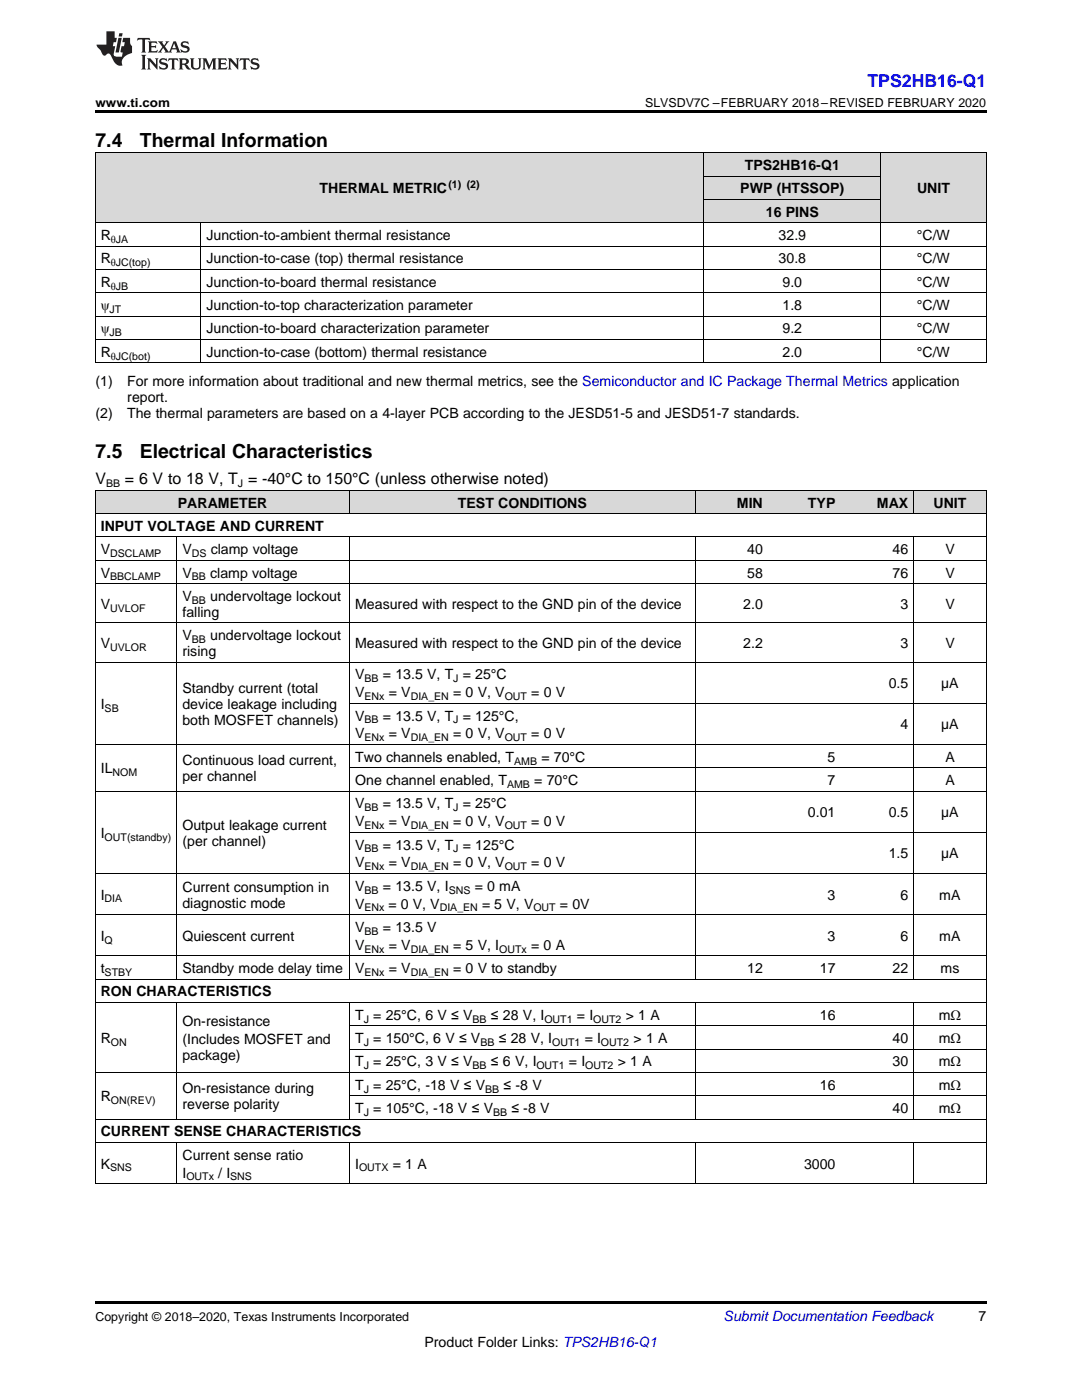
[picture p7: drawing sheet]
<svg xmlns="http://www.w3.org/2000/svg" width="216mm" height="279mm" viewBox="0 0 216 279" stroke-linecap="round" stroke-linejoin="round" font-family="sans-serif">
<defs><g id="words">
<g font-size="3.9">
<text x="19" y="29.3">7.4</text>
<text x="27.9" y="29.3">Thermal Information</text>
<text x="19" y="91.5">7.5</text>
<text x="27.9" y="91.5">Electrical Characteristics</text>
</g>
<text font-size="3.5" fill="#00f" x="173.1" y="17.3">TPS2HB16-Q1</text>
<g font-size="3.2">
<text x="19" y="96.6">V</text>
<text x="24.9" y="96.6">= 6 V to 18 V, T = -40°C to 150°C (unless otherwise noted)</text>
</g>
<g font-size="2.8">
<text x="148.6" y="33.9">TPS2HB16-Q1</text>
<text x="63.8" y="38.6">THERMAL METRIC</text>
<text x="147.7" y="38.6">PWP (HTSSOP)</text>
<text x="183" y="38.6">UNIT</text>
<text x="20.1" y="47.9">R</text>
<text x="41.2" y="47.9">Junction-to-ambient thermal resistance</text>
<text x="152.8" y="43.3">16 PINS</text>
<text x="155.4" y="47.9">32.9</text>
<text x="183" y="47.9">°C/W</text>
<text x="20.1" y="52.6">R</text>
<text x="41.2" y="52.6">Junction-to-case (top) thermal resistance</text>
<text x="155.4" y="52.6">30.8</text>
<text x="183" y="52.6">°C/W</text>
<text x="20.1" y="57.2">R</text>
<text x="41.2" y="57.2">Junction-to-board thermal resistance</text>
<text x="156.1" y="57.2">9.0</text>
<text x="183" y="57.2">°C/W</text>
<text x="20.1" y="61.9">ψ</text>
<text x="41.2" y="61.9">Junction-to-top characterization parameter</text>
<text x="156.1" y="61.9">1.8</text>
<text x="183" y="61.9">°C/W</text>
<text x="20.1" y="66.5">ψ</text>
<text x="20.1" y="71.2">R</text>
<text x="41.2" y="66.5">Junction-to-board characterization parameter</text>
<text x="41.2" y="71.2">Junction-to-case (bottom) thermal resistance</text>
<text x="156.1" y="66.5">9.2</text>
<text x="156.1" y="71.2">2.0</text>
<text x="183" y="66.5">°C/W</text>
<text x="183" y="71.2">°C/W</text>
<text x="19" y="77">(1)</text>
<text x="25.4" y="77">For more information about traditional and new thermal metrics, see the Semiconductor and IC Package Thermal Metrics application</text>
<text x="19" y="83.4">(2)</text>
<text x="25.4" y="83.4">The thermal parameters are based on a 4-layer PCB according to the JESD51-5 and JESD51-7 standards.</text>
<text x="25.4" y="80.2">report.</text>
<text x="35.5" y="101.3">PARAMETER</text>
<text x="91.4" y="101.3">TEST CONDITIONS</text>
<text x="147" y="101.3">MIN</text>
<text x="161.2" y="101.3">TYP</text>
<text x="175" y="101.3">MAX</text>
<text x="186.3" y="101.3">UNIT</text>
<text x="20.1" y="105.9">INPUT VOLTAGE AND CURRENT</text>
<text x="20.1" y="110.6">V</text>
<text x="36.4" y="110.6">V</text>
<text x="42.1" y="110.6">clamp voltage</text>
<text x="149.1" y="110.6">40</text>
<text x="178.1" y="110.6">46</text>
<text x="188.6" y="110.6">V</text>
<text x="20.1" y="115.3">V</text>
<text x="36.4" y="115.3">V</text>
<text x="36.4" y="119.9">V</text>
<text x="41.9" y="115.3">clamp voltage</text>
<text x="41.9" y="119.9">undervoltage lockout</text>
<text x="149.1" y="115.3">58</text>
<text x="178.1" y="115.3">76</text>
<text x="188.6" y="115.3">V</text>
<text x="20.1" y="121.5">V</text>
<text x="36.4" y="123.1">falling</text>
<text x="70.9" y="121.5">Measured with respect to the GND pin of the device</text>
<text x="148.3" y="121.5">2.0</text>
<text x="179.7" y="121.5">3</text>
<text x="188.6" y="121.5">V</text>
<text x="20.1" y="129.3">V</text>
<text x="36.4" y="127.7">V</text>
<text x="36.4" y="130.9">rising</text>
<text x="41.9" y="127.7">undervoltage lockout</text>
<text x="70.9" y="129.3">Measured with respect to the GND pin of the device</text>
<text x="148.3" y="129.3">2.2</text>
<text x="179.7" y="129.3">3</text>
<text x="188.6" y="129.3">V</text>
<text x="70.9" y="135.6">V</text>
<text x="76.4" y="135.6">= 13.5 V, T = 25°C</text>
<text x="177.3" y="137.3">0.5</text>
<text x="187.8" y="137.3">µA</text>
<text x="20.1" y="141.5">I</text>
<text x="36.4" y="138.3">Standby current (total</text>
<text x="36.4" y="141.5">device leakage including</text>
<text x="70.9" y="139.1">V</text>
<text x="70.9" y="143.8">V</text>
<text x="76.4" y="143.8">= 13.5 V, T = 125°C,</text>
<text x="77.6" y="139.1">= V</text>
<text x="90.4" y="139.1">= 0 V, V</text>
<text x="106" y="139.1">= 0 V</text>
<text x="36.4" y="144.6">both MOSFET channels)</text>
<text x="70.9" y="147.4">V</text>
<text x="77.6" y="147.4">= V</text>
<text x="90.4" y="147.4">= 0 V, V</text>
<text x="106" y="147.4">= 0 V</text>
<text x="179.7" y="145.6">4</text>
<text x="187.8" y="145.6">µA</text>
<text x="20.1" y="154.3">IL</text>
<text x="36.4" y="152.8">Continuous load current,</text>
<text x="36.4" y="155.9">per channel</text>
<text x="70.9" y="152">Two channels enabled, T</text>
<text x="108" y="152">= 70°C</text>
<text x="165.1" y="152">5</text>
<text x="188.6" y="152">A</text>
<text x="70.9" y="156.7">One channel enabled, T</text>
<text x="70.9" y="161.3">V</text>
<text x="76.4" y="161.3">= 13.5 V, T = 25°C</text>
<text x="106.6" y="156.7">= 70°C</text>
<text x="165.1" y="156.7">7</text>
<text x="188.6" y="156.7">A</text>
<text x="20.1" y="167.2">I</text>
<text x="36.4" y="165.6">Output leakage current</text>
<text x="70.9" y="164.9">V</text>
<text x="77.6" y="164.9">= V</text>
<text x="90.4" y="164.9">= 0 V, V</text>
<text x="106" y="164.9">= 0 V</text>
<text x="161.2" y="163.1">0.01</text>
<text x="177.3" y="163.1">0.5</text>
<text x="187.8" y="163.1">µA</text>
<text x="36.4" y="168.8">(per channel)</text>
<text x="70.9" y="169.5">V</text>
<text x="70.9" y="173.1">V</text>
<text x="76.4" y="169.5">= 13.5 V, T = 125°C</text>
<text x="77.6" y="173.1">= V</text>
<text x="90.4" y="173.1">= 0 V, V</text>
<text x="106" y="173.1">= 0 V</text>
<text x="177.3" y="171.3">1.5</text>
<text x="187.8" y="171.3">µA</text>
<text x="20.1" y="179.5">I</text>
<text x="36.4" y="177.9">Current consumption in</text>
<text x="70.9" y="177.8">V</text>
<text x="76.4" y="177.8">= 13.5 V, I</text>
<text x="94.7" y="177.8">= 0 mA</text>
<text x="165.1" y="179.5">3</text>
<text x="179.7" y="179.5">6</text>
<text x="187.4" y="179.5">mA</text>
<text x="36.4" y="181.1">diagnostic mode</text>
<text x="70.9" y="181.3">V</text>
<text x="70.9" y="186">V</text>
<text x="76.4" y="186">= 13.5 V</text>
<text x="77.5" y="181.3">= 0 V, V</text>
<text x="96.2" y="181.3">= 5 V, V</text>
<text x="111.7" y="181.3">= 0V</text>
<text x="20.1" y="187.7">I</text>
<text x="36.4" y="187.7">Quiescent current</text>
<text x="70.9" y="189.5">V</text>
<text x="77.6" y="189.5">= V</text>
<text x="90.4" y="189.5">= 5 V, I</text>
<text x="106" y="189.5">= 0 A</text>
<text x="165.1" y="187.7">3</text>
<text x="179.7" y="187.7">6</text>
<text x="187.4" y="187.7">mA</text>
<text x="20.1" y="194.2">t</text>
<text x="36.4" y="194.2">Standby mode delay time</text>
<text x="70.9" y="194.2">V</text>
<text x="77.6" y="194.2">= V</text>
<text x="90.4" y="194.2">= 0 V to standby</text>
<text x="149.1" y="194.2">12</text>
<text x="163.6" y="194.2">17</text>
<text x="178.1" y="194.2">22</text>
<text x="187.7" y="194.2">ms</text>
<text x="20.1" y="198.9">RON CHARACTERISTICS</text>
<text x="70.9" y="203.5">T = 25°C, 6 V ≤ V</text>
<text x="98" y="203.5">≤ 28 V, I</text>
<text x="115.1" y="203.5">= I</text>
<text x="124.8" y="203.5">&gt; 1 A</text>
<text x="163.6" y="203.5">16</text>
<text x="187.3" y="203.5">mΩ</text>
<text x="20.1" y="208.2">R</text>
<text x="36.4" y="204.8">On-resistance</text>
<text x="36.4" y="208.4">(Includes MOSFET and</text>
<text x="70.9" y="208.2">T = 150°C, 6 V ≤ V</text>
<text x="99.5" y="208.2">≤ 28 V, I</text>
<text x="116.7" y="208.2">= I</text>
<text x="126.4" y="208.2">&gt; 1 A</text>
<text x="178.1" y="208.2">40</text>
<text x="187.3" y="208.2">mΩ</text>
<text x="36.4" y="211.5">package)</text>
<text x="70.9" y="212.8">T = 25°C, 3 V ≤ V</text>
<text x="98" y="212.8">≤ 6 V, I</text>
<text x="113.5" y="212.8">= I</text>
<text x="123.3" y="212.8">&gt; 1 A</text>
<text x="178.1" y="212.8">30</text>
<text x="187.3" y="212.8">mΩ</text>
<text x="20.1" y="219.8">R</text>
<text x="36.4" y="218.2">On-resistance during</text>
<text x="36.4" y="221.4">reverse polarity</text>
<text x="70.9" y="217.5">T = 25°C, -18 V ≤ V</text>
<text x="100.5" y="217.5">≤ -8 V</text>
<text x="163.6" y="217.5">16</text>
<text x="187.3" y="217.5">mΩ</text>
<text x="20.1" y="226.8">CURRENT SENSE CHARACTERISTICS</text>
<text x="70.9" y="222.1">T = 105°C, -18 V ≤ V</text>
<text x="102.1" y="222.1">≤ -8 V</text>
<text x="178.1" y="222.1">40</text>
<text x="187.3" y="222.1">mΩ</text>
<text x="20.1" y="233.2">K</text>
<text x="36.4" y="231.5">Current sense ratio</text>
<text x="70.9" y="233.2">I</text>
<text x="78.4" y="233.2">= 1 A</text>
<text x="160.4" y="233.2">3000</text>
<text x="36.4" y="235">I</text>
<text x="43.5" y="235">/ I</text>
<text x="195.3" y="263.6">7</text>
<text x="84.7" y="268.9">Product Folder Links: TPS2HB16-Q1</text>
</g>
<text font-size="2.8" fill="#0000c8" x="144.4" y="263.6">Submit Documentation Feedback</text>
<g font-size="2.5">
<text x="19" y="21.4">www.ti.com</text>
<text x="128.7" y="21.4">SLVSDV7C –FEBRUARY 2018–REVISED FEBRUARY 2020</text>
<text x="19" y="263.6">Copyright © 2018–2020, Texas Instruments Incorporated</text>
</g>
<g font-size="2.1">
<text x="89.5" y="37.5">(1) (2)</text>
<text x="22.1" y="48.5">θJA</text>
<text x="22.1" y="53.1">θJC(top)</text>
<text x="22.1" y="57.8">θJB</text>
<text x="21.9" y="62.4">JT</text>
<text x="21.9" y="67.1">JB</text>
<text x="22.1" y="71.8">θJC(bot)</text>
<text x="21.2" y="97.3">BB</text>
<text x="47.5" y="97.3">J</text>
<text x="22" y="111.2">DSCLAMP</text>
<text x="38.3" y="111.2">DS</text>
<text x="22" y="115.8">BBCLAMP</text>
<text x="38.3" y="115.8">BB</text>
<text x="22" y="122.1">UVLOF</text>
<text x="38.3" y="120.5">BB</text>
<text x="22" y="129.9">UVLOR</text>
<text x="38.3" y="128.3">BB</text>
<text x="72.7" y="136.1">BB</text>
<text x="90.4" y="136.1">J</text>
<text x="20.9" y="142">SB</text>
<text x="72.7" y="139.7">ENx</text>
<text x="82" y="139.7">DIA_EN</text>
<text x="100.7" y="139.7">OUT</text>
<text x="72.7" y="144.4">BB</text>
<text x="72.7" y="147.9">ENx</text>
<text x="82" y="147.9">DIA_EN</text>
<text x="90.4" y="144.4">J</text>
<text x="100.7" y="147.9">OUT</text>
<text x="22.4" y="154.9">NOM</text>
<text x="102.6" y="152.6">AMB</text>
<text x="72.7" y="161.9">BB</text>
<text x="90.4" y="161.9">J</text>
<text x="101.2" y="157.2">AMB</text>
<text x="20.9" y="167.8">OUT(standby)</text>
<text x="72.7" y="165.5">ENx</text>
<text x="82" y="165.5">DIA_EN</text>
<text x="100.7" y="165.5">OUT</text>
<text x="72.7" y="170.1">BB</text>
<text x="72.7" y="173.7">ENx</text>
<text x="82" y="173.7">DIA_EN</text>
<text x="90.4" y="170.1">J</text>
<text x="100.7" y="173.7">OUT</text>
<text x="72.7" y="178.3">BB</text>
<text x="89.5" y="178.3">SNS</text>
<text x="20.9" y="180.1">DIA</text>
<text x="72.7" y="181.9">ENx</text>
<text x="87.7" y="181.9">DIA_EN</text>
<text x="106.4" y="181.9">OUT</text>
<text x="20.9" y="188.3">Q</text>
<text x="72.7" y="186.5">BB</text>
<text x="72.7" y="190.1">ENx</text>
<text x="82" y="190.1">DIA_EN</text>
<text x="99.6" y="190.1">OUTx</text>
<text x="20.9" y="194.8">STBY</text>
<text x="72.7" y="194.8">ENx</text>
<text x="82" y="194.8">DIA_EN</text>
<text x="22.1" y="208.7">ON</text>
<text x="72.6" y="204.1">J</text>
<text x="72.6" y="208.7">J</text>
<text x="94.3" y="204.1">BB</text>
<text x="95.8" y="208.7">BB</text>
<text x="108.6" y="204.1">OUT1</text>
<text x="110.2" y="208.7">OUT1</text>
<text x="118.4" y="204.1">OUT2</text>
<text x="119.9" y="208.7">OUT2</text>
<text x="72.6" y="213.4">J</text>
<text x="94.3" y="213.4">BB</text>
<text x="107" y="213.4">OUT1</text>
<text x="116.8" y="213.4">OUT2</text>
<text x="22.1" y="220.4">ON(REV)</text>
<text x="72.6" y="218.1">J</text>
<text x="96.8" y="218.1">BB</text>
<text x="72.6" y="222.7">J</text>
<text x="98.4" y="222.7">BB</text>
<text x="22" y="233.8">SNS</text>
<text x="71.6" y="233.8">OUTX</text>
<text x="37.2" y="235.6">OUTx</text>
<text x="45.9" y="235.6">SNS</text>
</g>
</g></defs>
<g fill="#d8d8d8">
<path d="M19 97.9h16.3v4.7h-16.3z"/>
<path d="M35.3 97.9h34.5v4.7h-34.5z"/>
<path d="M69.8 97.9h34.5v4.7h-34.5z"/>
<path d="M104.3 97.9h34.5v4.7h-34.5z"/>
<path d="M138.8 97.9h14.5v4.7h-14.5z"/>
<path d="M153.3 97.9h14.5v4.7h-14.5z"/>
<path d="M167.8 97.9h14.5v4.7h-14.5z"/>
<path d="M182.3 97.9h14.5v4.7h-14.5z"/>
<path d="M19 30.6h21.1v13.9h-21.1z"/>
<path d="M40.1 30.6h100.4v13.9h-100.4z"/>
<path d="M175.7 30.6h21.1v13.9h-21.1z"/>
<path d="M140.5 39.9h35.2v4.6h-35.2z"/>
<path d="M140.5 35.2h35.2v4.7h-35.2z"/>
<path d="M140.5 30.6h35.2v4.6h-35.2z"/>
</g>
<path d="M19 22h177.8v.5h-177.8zM19 72.4l.2 .1zM140.4 72.4l.1 .1zM175.6 72.4l.1 .1zM196.7 72.4l.1 .1zM19 259.7h177.8v.5h-177.8z" fill="#000"/>
<g fill="none" stroke="#000" stroke-width=".2">
<path d="M19 30.5h177.8M19.1 30.5v42M140.5 30.5v42M140.5 39.8h35.2M140.5 35.2h35.2M175.7 30.5v42M196.8 30.5v42M19 58.4h177.8M19 53.8h177.8M19 49.1h177.8M19 44.5h177.8M40.1 44.5v28"/>
<path d="M19 72.4h177.8M19 67.8h177.8M19 63.1h177.8M19 97.8h177.8M19.1 97.9v138.4M69.8 97.9v4.7M138.7 97.9v4.7M182.3 97.9v4.7M196.8 97.9v138.4M19 116.5h177.8M19 111.8h177.8M19 107.2h177.8"/>
<path d="M19 102.5h177.8M35.3 107.2v88.3M69.8 107.2v88.3M138.7 107.2v88.3M182.3 107.2v88.3M19 132.1h177.8M19 124.3h177.8M19 157.9h177.8M19 148.6h177.8M69.8 153.2h127M69.8 140.4h127M19 174.3h177.8"/>
<path d="M69.8 166.1h127M19 195.4h177.8M19 190.8h177.8M19 182.5h177.8M19 214h177.8M19 200.1h177.8M35.3 200.1v23.3M69.8 200.1v23.3M69.8 218.7h127M69.8 209.4h127M69.8 204.7h127M138.7 200.1v23.3"/>
<path d="M182.3 200.1v23.3M19 236.2h177.8M19 228h177.8M19 223.4h177.8M35.3 228v8.3M69.8 228v8.3M138.7 228v8.3M182.3 228v8.3"/>
</g>
<g fill="#231f20">
<path d="M27.5 7.6l-.1 .5 .4-.2h.6v.1v2.1l-.2 .4h1l-.3-.4v-2.1l.1-.1h.5l.5 .2-.2-.5zM29.5 8.3l.2 .3v1.5l-.2 .4h1.8l.2-.6a1.04 1.04 0 0 1-1.3 .2v-.7h.6l.3 .2v-.6l-.3 .2h-.6v-.6l.8-.1 .4 .3-.2-.5zM31.5 8.3l.9 1.1-.9 1.1h.8l-.2-.2 .5-.7 .4 .7-.2 .2h1.5l-.1-.2 .1-.4h.9l.1 .4-.2 .2h1l-.3-.3-.7-1.9h-.5l-.9 2-.8-1 .9-1h-.8l.1 .3-.3 .5-.4-.6 .2-.2zM34.7 8.6l.4 1h-.7zM36.3 8.4a.63 .63 0 0 0-.2 .7 .63 .63 0 0 0 .6 .4l.6 .2 .1 .2a.75 .75 0 0 1-.7 .4 .75 .75 0 0 1-.6-.5l.1 .7 .1-.1a1.11 1.11 0 0 0 1.5-.6 1.13 1.13 0 0 0-1.2-.8l-.1-.4a1.04 1.04 0 0 1 1.2 .2l-.2-.5-.1 .1-.5-.2zM28.2 10.9l.2 .4v2.2l-.2 .4h1l-.3-.4v-2.2l.3-.4zM29.3 11.6l.3 .4v1.5l-.3 .4h.8l-.2-.4v-1.3l1.5 1.7v-1.9l.2-.4h-.7l.2 .4v.9l-1.1-1.3zM32 11.8a.62 .62 0 0 0-.2 .7 .62 .62 0 0 0 .6 .4l.6 .1 .1 .3a.76 .76 0 0 1-.7 .3 .76 .76 0 0 1-.6-.4l.1 .7 .1-.1a1.11 1.11 0 0 0 1.5-.6 1.13 1.13 0 0 0-1.2-.8l-.1-.4a1.04 1.04 0 0 1 1.2 .2l-.2-.6-.1 .1-.5-.1zM33.7 11.6l-.2 .6a.61 .61 0 0 1 .8-.3v1.6l-.2 .4h.9l-.2-.4v-1.6a.63 .63 0 0 1 .8 .3l-.2-.6zM35.6 11.6l.3 .4v1.5l-.3 .4h1l-.2-.2v-.8l.5 .2a.76 .76 0 0 0 1.2 .7l-1-1a.58 .58 0 0 0 .6-.5 .58 .58 0 0 0-.5-.6zM36.4 11.9h.1a.45 .45 0 0 1 .5 .1 .45 .45 0 0 1 .1 .5l-.7 .2zM37.9 11.6l.2 .2a2.17 2.17 0 0 0 .3 1.9 .99 .99 0 0 0 1.6-.6v-1.1l.2-.4h-.7l.2 .2a1.92 1.92 0 0 1-.2 1.8 .6 .6 0 0 1-.9-.5v-1.1l.2-.4zM40.4 11.6l.2 .4v1.5l-.2 .4h.7l-.2-.4v-1.4l.8 1.8 .8-1.8v1.4l-.2 .4h.9l-.2-.4v-1.5l.2-.4h-.8l-.6 1.5-.6-1.5zM43.4 11.6l.2 .4v1.5l-.2 .4h1.8l.2-.6a1.04 1.04 0 0 1-1.3 .1v-.6h.5l.4 .2v-.6l-.4 .2h-.5v-.7h.8l.3 .3-.1-.6zM45.5 11.6l.2 .4v1.5l-.2 .4h.7l-.2-.4v-1.3l1.5 1.7v-1.9l.2-.4h-.7l.2 .4v.9l-1.1-1.3zM47.9 11.6l-.1 .6a.61 .61 0 0 1 .8-.3v1.6l-.3 .4h1l-.3-.4 .1-1.6a.63 .63 0 0 1 .7 .3l-.1-.6zM50.2 11.8a.62 .62 0 0 0-.2 .7 .62 .62 0 0 0 .6 .4l.6 .1 .2 .3a.76 .76 0 0 1-.8 .3 .76 .76 0 0 1-.6-.4l.1 .7 .2-.1a1.11 1.11 0 0 0 1.5-.6 1.13 1.13 0 0 0-1.3-.8l-.1-.4a1.04 1.04 0 0 1 1.2 .2l-.1-.6-.2 .1-.5-.1z"/>
<path d="M21.2 6.3v2.6h-1.9l.1 .4 .7 .9a.91 .91 0 0 0 1 .8 .56 .56 0 0 1 .5-.3 .56 .56 0 0 1 .5 .3l.4 .8a1.53 1.53 0 0 0 1.9 1.2 1.54 1.54 0 0 1 1-2.1l.9-.3v-1.4a1.52 1.52 0 0 1-.3-1.6h-1.4l-.2 .8h.5l-.2 .8h-.4l-.2 1v.2l.4 .1-.2 .8a1.93 1.93 0 0 1-1.6-.3l.3-1.8h-.5l.2-.8h.4l.2-.8h-.4v-1.3zM23.6 7.6l-.6 2.9h.7l.6-2.9zM23.8 6.6l-.1 .7h.6l.2-.7z"/>
</g>
<use href="#words"/>
</svg>
